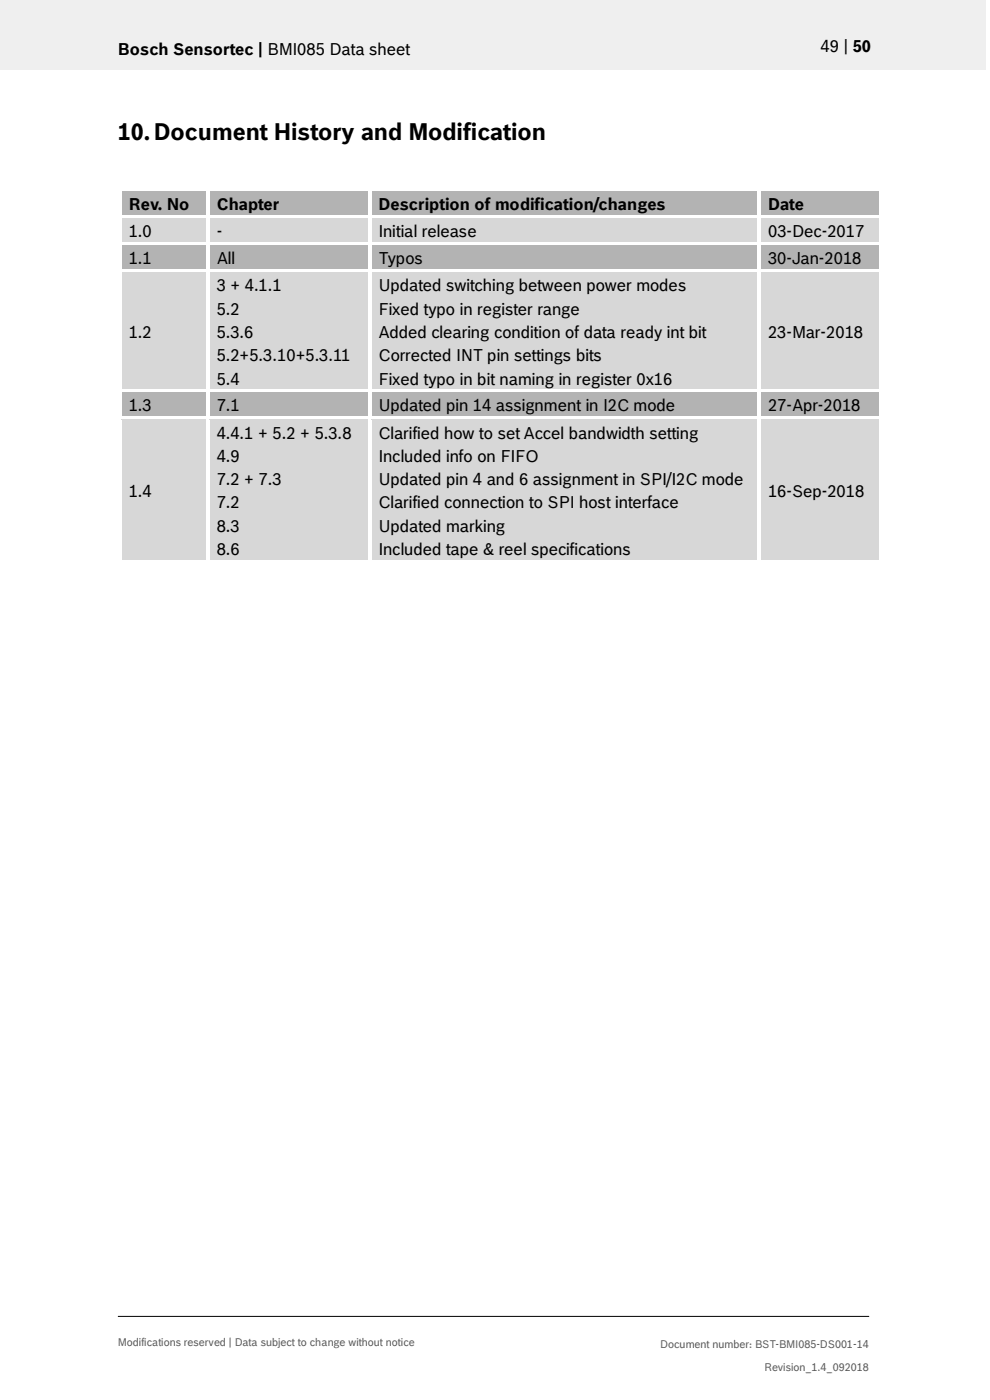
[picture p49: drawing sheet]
<svg xmlns="http://www.w3.org/2000/svg" width="210mm" height="297mm" viewBox="0 0 210 297" stroke-linecap="round" stroke-linejoin="round" font-family="sans-serif">
<defs><g id="words">
<text font-size="5" x="25" y="29.6">10.Document History and Modification</text>
<g font-size="3.5">
<text x="25" y="11.6">Bosch Sensortec | BMI085 Data sheet</text>
<text x="174.1" y="11">49 | 50</text>
<text x="27.3" y="44.6">Rev. No</text>
<text x="46" y="44.6">Chapter</text>
<text x="80.3" y="44.6">Description of modification/changes</text>
<text x="162.9" y="44.6">Date</text>
<text x="27.3" y="50.3">1.0</text>
<text x="46" y="50.3">-</text>
<text x="80.3" y="50.3">Initial release</text>
<text x="162.9" y="50.3">03-Dec-2017</text>
<text x="27.3" y="56.1">1.1</text>
<text x="46" y="56.1">All</text>
<text x="80.3" y="56.1">Typos</text>
<text x="162.9" y="56.1">30-Jan-2018</text>
<text x="46" y="61.8">3 + 4.1.1</text>
<text x="80.3" y="61.8">Updated switching between power modes</text>
<text x="27.3" y="71.7">1.2</text>
<text x="46" y="66.8">5.2</text>
<text x="46" y="71.7">5.3.6</text>
<text x="80.3" y="66.8">Fixed typo in register range</text>
<text x="80.3" y="71.7">Added clearing condition of data ready int bit</text>
<text x="162.9" y="71.7">23-Mar-2018</text>
<text x="46" y="76.6">5.2+5.3.10+5.3.11</text>
<text x="80.3" y="76.6">Corrected INT pin settings bits</text>
<text x="46" y="81.6">5.4</text>
<text x="80.3" y="81.6">Fixed typo in bit naming in register 0x16</text>
<text x="27.3" y="87.3">1.3</text>
<text x="46" y="87.3">7.1</text>
<text x="80.3" y="87.3">Updated pin 14 assignment in I2C mode</text>
<text x="162.9" y="87.3">27-Apr-2018</text>
<text x="46" y="93">4.4.1 + 5.2 + 5.3.8</text>
<text x="80.3" y="93">Clarified how to set Accel bandwidth setting</text>
<text x="46" y="98">4.9</text>
<text x="80.3" y="98">Included info on FIFO</text>
<text x="27.3" y="105.4">1.4</text>
<text x="46" y="102.9">7.2 + 7.3</text>
<text x="46" y="107.9">7.2</text>
<text x="80.3" y="102.9">Updated pin 4 and 6 assignment in SPI/I2C mode</text>
<text x="80.3" y="107.9">Clarified connection to SPI host interface</text>
<text x="162.9" y="105.4">16-Sep-2018</text>
<text x="46" y="112.8">8.3</text>
<text x="80.3" y="112.8">Updated marking</text>
<text x="46" y="117.7">8.6</text>
<text x="80.3" y="117.7">Included tape &amp; reel specifications</text>
</g>
<g font-size="2.3" fill="#535f6b">
<text x="25" y="285.5">Modifications reserved | Data subject to change without notice</text>
<text x="140.1" y="285.9">Document number: BST-BMI085-DS001-14</text>
<text x="162.1" y="290.9">Revision_1.4_092018</text>
</g>
</g></defs>
<path d="M0 0h209.1v14.8h-209.1z" fill="#efeff0"/>
<path d="M25 279.3h159.4" fill="none" stroke="#000" stroke-width=".21"/>
<g fill="#b2b3b5">
<path d="M25.8 40.6h17.9v5h-17.9z" fill-rule="evenodd"/>
<path d="M44.4 40.6h33.6v5h-33.6z" fill-rule="evenodd"/>
<path d="M78.8 40.6h81.9v5h-81.9z" fill-rule="evenodd"/>
<path d="M161.4 40.6h25.1v5h-25.1z" fill-rule="evenodd"/>
</g>
<g fill="#b2b3b5">
<path d="M27.3 40.6h14.9v5h-14.9z"/>
<path d="M46 40.6h30.5v5h-30.5z"/>
<path d="M80.3 40.6h78.8v5h-78.8z"/>
<path d="M162.9 40.6h22.1v5h-22.1z"/>
</g>
<g fill="#fff">
<path d="M25.1 39.9h.7v.8h-.7z" fill-rule="evenodd"/>
<path d="M25.1 39.9h.7v.7h-.7z" fill-rule="evenodd"/>
<path d="M25.8 39.9h17.9v.7h-17.9z" fill-rule="evenodd"/>
</g>
<path d="M25.8 40.7h17.9" fill="none" stroke="#b2b3b5" stroke-width=".21"/>
<path d="M43.7 40.6l.7 .1z" fill="#fff"/>
<g fill="#fff">
<path d="M43.7 39.9h.7v.7h-.7z" fill-rule="evenodd"/>
<path d="M44.4 39.9h33.7v.7h-33.7z" fill-rule="evenodd"/>
</g>
<path d="M44.4 40.7h33.7" fill="none" stroke="#b2b3b5" stroke-width=".21"/>
<path d="M78.1 40.6l.7 .1z" fill="#fff"/>
<g fill="#fff">
<path d="M78.1 39.9h.7v.7h-.7z" fill-rule="evenodd"/>
<path d="M78.8 39.9h81.9v.7h-81.9z" fill-rule="evenodd"/>
</g>
<path d="M78.8 40.7h81.9" fill="none" stroke="#b2b3b5" stroke-width=".21"/>
<path d="M160.7 40.6l.7 .1z" fill="#fff"/>
<g fill="#fff">
<path d="M160.7 39.9h.7v.7h-.7z" fill-rule="evenodd"/>
<path d="M161.4 39.9h25.1v.7h-25.1z" fill-rule="evenodd"/>
</g>
<path d="M161.4 40.7h25.1" fill="none" stroke="#b2b3b5" stroke-width=".21"/>
<g fill="#fff">
<path d="M186.5 39.9h.8v.8h-.8z" fill-rule="evenodd"/>
<path d="M186.5 39.9h.8v.7h-.8z" fill-rule="evenodd"/>
<path d="M25.1 40.7h.7v4.9h-.7z" fill-rule="evenodd"/>
<path d="M43.7 40.7h.7v4.9h-.7z" fill-rule="evenodd"/>
<path d="M78.1 40.7h.7v4.9h-.7z" fill-rule="evenodd"/>
<path d="M160.7 40.7h.7v4.9h-.7z" fill-rule="evenodd"/>
<path d="M186.5 40.7h.8v4.9h-.8z" fill-rule="evenodd"/>
</g>
<g fill="#d7d7da">
<path d="M25.8 46.4h17.9v4.9h-17.9z" fill-rule="evenodd"/>
<path d="M44.4 46.4h33.6v4.9h-33.6z" fill-rule="evenodd"/>
<path d="M78.8 46.4h81.9v4.9h-81.9z" fill-rule="evenodd"/>
<path d="M161.4 46.4h25.1v4.9h-25.1z" fill-rule="evenodd"/>
</g>
<g fill="#d7d7da">
<path d="M27.3 46.4h14.9v4.9h-14.9z"/>
<path d="M46 46.4h30.5v4.9h-30.5z"/>
<path d="M80.3 46.4h78.8v4.9h-78.8z"/>
<path d="M162.9 46.4h22.1v4.9h-22.1z"/>
</g>
<g fill="#fff">
<path d="M25.1 45.6h.7v.8h-.7z" fill-rule="evenodd"/>
<path d="M25.8 45.6h17.9v.8h-17.9z" fill-rule="evenodd"/>
</g>
<path d="M25.8 46.4h17.9" fill="none" stroke="#d7d7da" stroke-width=".21"/>
<g fill="#fff">
<path d="M43.7 45.6h.7v.8h-.7z" fill-rule="evenodd"/>
<path d="M44.4 45.6h33.7v.8h-33.7z" fill-rule="evenodd"/>
</g>
<path d="M44.4 46.4h33.7" fill="none" stroke="#d7d7da" stroke-width=".21"/>
<g fill="#fff">
<path d="M78.1 45.6h.7v.8h-.7z" fill-rule="evenodd"/>
<path d="M78.8 45.6h81.9v.8h-81.9z" fill-rule="evenodd"/>
</g>
<path d="M78.8 46.4h81.9" fill="none" stroke="#d7d7da" stroke-width=".21"/>
<g fill="#fff">
<path d="M160.7 45.6h.7v.8h-.7z" fill-rule="evenodd"/>
<path d="M161.4 45.6h25.1v.8h-25.1z" fill-rule="evenodd"/>
</g>
<path d="M161.4 46.4h25.1" fill="none" stroke="#d7d7da" stroke-width=".21"/>
<g fill="#fff">
<path d="M186.5 45.6h.8v.8h-.8z" fill-rule="evenodd"/>
<path d="M25.1 46.4h.7v4.9h-.7z" fill-rule="evenodd"/>
<path d="M43.7 46.4h.7v4.9h-.7z" fill-rule="evenodd"/>
<path d="M78.1 46.4h.7v4.9h-.7z" fill-rule="evenodd"/>
<path d="M160.7 46.4h.7v4.9h-.7z" fill-rule="evenodd"/>
<path d="M186.5 46.4h.8v4.9h-.8z" fill-rule="evenodd"/>
</g>
<g fill="#b2b3b5">
<path d="M25.8 52.1h17.9v5h-17.9z" fill-rule="evenodd"/>
<path d="M44.4 52.1h33.6v5h-33.6z" fill-rule="evenodd"/>
<path d="M78.8 52.1h81.9v5h-81.9z" fill-rule="evenodd"/>
<path d="M161.4 52.1h25.1v5h-25.1z" fill-rule="evenodd"/>
</g>
<g fill="#b2b3b5">
<path d="M27.3 52.1h14.9v5h-14.9z"/>
<path d="M46 52.1h30.5v5h-30.5z"/>
<path d="M80.3 52.1h78.8v5h-78.8z"/>
<path d="M162.9 52.1h22.1v5h-22.1z"/>
</g>
<g fill="#fff">
<path d="M25.1 51.3h.7v.8h-.7z" fill-rule="evenodd"/>
<path d="M25.8 51.3h17.9v.8h-17.9z" fill-rule="evenodd"/>
</g>
<path d="M25.8 52.1h17.9" fill="none" stroke="#b2b3b5" stroke-width=".21"/>
<g fill="#fff">
<path d="M43.7 51.3h.7v.8h-.7z" fill-rule="evenodd"/>
<path d="M44.4 51.3h33.7v.8h-33.7z" fill-rule="evenodd"/>
</g>
<path d="M44.4 52.1h33.7" fill="none" stroke="#b2b3b5" stroke-width=".21"/>
<g fill="#fff">
<path d="M78.1 51.3h.7v.8h-.7z" fill-rule="evenodd"/>
<path d="M78.8 51.3h81.9v.8h-81.9z" fill-rule="evenodd"/>
</g>
<path d="M78.8 52.1h81.9" fill="none" stroke="#b2b3b5" stroke-width=".21"/>
<g fill="#fff">
<path d="M160.7 51.3h.7v.8h-.7z" fill-rule="evenodd"/>
<path d="M161.4 51.3h25.1v.8h-25.1z" fill-rule="evenodd"/>
</g>
<path d="M161.4 52.1h25.1" fill="none" stroke="#b2b3b5" stroke-width=".21"/>
<g fill="#fff">
<path d="M186.5 51.3h.8v.8h-.8z" fill-rule="evenodd"/>
<path d="M25.1 52.1h.7v5h-.7z" fill-rule="evenodd"/>
<path d="M43.7 52.1h.7v5h-.7z" fill-rule="evenodd"/>
<path d="M78.1 52.1h.7v5h-.7z" fill-rule="evenodd"/>
<path d="M160.7 52.1h.7v5h-.7z" fill-rule="evenodd"/>
<path d="M186.5 52.1h.8v5h-.8z" fill-rule="evenodd"/>
</g>
<g fill="#d7d7da">
<path d="M25.8 57.9h17.9v24.6h-17.9z" fill-rule="evenodd"/>
<path d="M27.3 67.7h14.9v5h-14.9z" fill-rule="evenodd"/>
<path d="M44.4 57.9h33.6v24.6h-33.6z" fill-rule="evenodd"/>
<path d="M46 62.8h30.5v4.9h-30.5z" fill-rule="evenodd"/>
<path d="M46 67.7h30.5v5h-30.5z" fill-rule="evenodd"/>
<path d="M46 72.7h30.5v4.9h-30.5z" fill-rule="evenodd"/>
<path d="M78.8 57.9h81.9v24.6h-81.9z" fill-rule="evenodd"/>
<path d="M80.3 62.8h78.8v4.9h-78.8z" fill-rule="evenodd"/>
<path d="M80.3 67.7h78.8v5h-78.8z" fill-rule="evenodd"/>
<path d="M80.3 72.7h78.8v4.9h-78.8z" fill-rule="evenodd"/>
<path d="M161.4 57.9h25.1v24.6h-25.1z" fill-rule="evenodd"/>
<path d="M162.9 67.7h22.1v5h-22.1z" fill-rule="evenodd"/>
</g>
<g fill="#d7d7da">
<path d="M46 57.9h30.5v4.9h-30.5z"/>
<path d="M46 77.6h30.5v4.9h-30.5z"/>
<path d="M80.3 57.9h78.8v4.9h-78.8z"/>
<path d="M80.3 77.6h78.8v4.9h-78.8z"/>
</g>
<g fill="#fff">
<path d="M25.1 57.1h.7v.8h-.7z" fill-rule="evenodd"/>
<path d="M25.8 57.1h17.9v.7h-17.9z" fill-rule="evenodd"/>
</g>
<path d="M25.8 57.8h17.9" fill="none" stroke="#d7d7da" stroke-width=".21"/>
<g fill="#fff">
<path d="M43.7 57.1h.7v.8h-.7z" fill-rule="evenodd"/>
<path d="M44.4 57.1h33.7v.7h-33.7z" fill-rule="evenodd"/>
</g>
<path d="M44.4 57.8h33.7" fill="none" stroke="#d7d7da" stroke-width=".21"/>
<g fill="#fff">
<path d="M78.1 57.1h.7v.8h-.7z" fill-rule="evenodd"/>
<path d="M78.8 57.1h81.9v.7h-81.9z" fill-rule="evenodd"/>
</g>
<path d="M78.8 57.8h81.9" fill="none" stroke="#d7d7da" stroke-width=".21"/>
<g fill="#fff">
<path d="M160.7 57.1h.7v.8h-.7z" fill-rule="evenodd"/>
<path d="M161.4 57.1h25.1v.7h-25.1z" fill-rule="evenodd"/>
</g>
<path d="M161.4 57.8h25.1" fill="none" stroke="#d7d7da" stroke-width=".21"/>
<g fill="#fff">
<path d="M186.5 57.1h.8v.8h-.8z" fill-rule="evenodd"/>
<path d="M25.1 57.9h.7v24.6h-.7z" fill-rule="evenodd"/>
<path d="M43.7 57.9h.7v24.6h-.7z" fill-rule="evenodd"/>
<path d="M78.1 57.9h.7v24.6h-.7z" fill-rule="evenodd"/>
<path d="M160.7 57.9h.7v24.6h-.7z" fill-rule="evenodd"/>
<path d="M186.5 57.9h.8v24.6h-.8z" fill-rule="evenodd"/>
</g>
<g fill="#b2b3b5">
<path d="M25.8 83.4h17.9v4.9h-17.9z" fill-rule="evenodd"/>
<path d="M44.4 83.4h33.6v4.9h-33.6z" fill-rule="evenodd"/>
<path d="M78.8 83.4h81.9v4.9h-81.9z" fill-rule="evenodd"/>
<path d="M161.4 83.4h25.1v4.9h-25.1z" fill-rule="evenodd"/>
</g>
<g fill="#b2b3b5">
<path d="M27.3 83.4h14.9v4.9h-14.9z"/>
<path d="M46 83.4h30.5v4.9h-30.5z"/>
<path d="M80.3 83.4h78.8v4.9h-78.8z"/>
<path d="M162.9 83.4h22.1v4.9h-22.1z"/>
</g>
<g fill="#fff">
<path d="M25.1 82.5h.7v.9h-.7z" fill-rule="evenodd"/>
<path d="M25.8 82.5h17.9v.8h-17.9z" fill-rule="evenodd"/>
</g>
<path d="M25.8 83.3h17.9" fill="none" stroke="#b2b3b5" stroke-width=".21"/>
<g fill="#fff">
<path d="M43.7 82.5h.7v.9h-.7z" fill-rule="evenodd"/>
<path d="M44.4 82.5h33.7v.8h-33.7z" fill-rule="evenodd"/>
</g>
<path d="M44.4 83.3h33.7" fill="none" stroke="#b2b3b5" stroke-width=".21"/>
<g fill="#fff">
<path d="M78.1 82.5h.7v.9h-.7z" fill-rule="evenodd"/>
<path d="M78.8 82.5h81.9v.8h-81.9z" fill-rule="evenodd"/>
</g>
<path d="M78.8 83.3h81.9" fill="none" stroke="#b2b3b5" stroke-width=".21"/>
<g fill="#fff">
<path d="M160.7 82.5h.7v.9h-.7z" fill-rule="evenodd"/>
<path d="M161.4 82.5h25.1v.8h-25.1z" fill-rule="evenodd"/>
</g>
<path d="M161.4 83.3h25.1" fill="none" stroke="#b2b3b5" stroke-width=".21"/>
<g fill="#fff">
<path d="M186.5 82.5h.8v.9h-.8z" fill-rule="evenodd"/>
<path d="M25.1 83.4h.7v4.9h-.7z" fill-rule="evenodd"/>
<path d="M43.7 83.4h.7v4.9h-.7z" fill-rule="evenodd"/>
<path d="M78.1 83.4h.7v4.9h-.7z" fill-rule="evenodd"/>
<path d="M160.7 83.4h.7v4.9h-.7z" fill-rule="evenodd"/>
<path d="M186.5 83.4h.8v4.9h-.8z" fill-rule="evenodd"/>
</g>
<g fill="#d7d7da">
<path d="M25.8 89.1h17.9v29.6h-17.9z" fill-rule="evenodd"/>
<path d="M27.3 101.4h14.9v4.9h-14.9z" fill-rule="evenodd"/>
<path d="M44.4 89.1h33.6v29.6h-33.6z" fill-rule="evenodd"/>
<path d="M46 94h30.5v4.9h-30.5z" fill-rule="evenodd"/>
<path d="M46 98.9h30.5v5h-30.5z" fill-rule="evenodd"/>
<path d="M46 103.9h30.5v4.9h-30.5z" fill-rule="evenodd"/>
<path d="M46 108.8h30.5v4.9h-30.5z" fill-rule="evenodd"/>
<path d="M78.8 89.1h81.9v29.6h-81.9z" fill-rule="evenodd"/>
<path d="M80.3 94h78.8v4.9h-78.8z" fill-rule="evenodd"/>
<path d="M80.3 98.9h78.8v5h-78.8z" fill-rule="evenodd"/>
<path d="M80.3 103.9h78.8v4.9h-78.8z" fill-rule="evenodd"/>
<path d="M80.3 108.8h78.8v4.9h-78.8z" fill-rule="evenodd"/>
<path d="M161.4 89.1h25.1v29.6h-25.1z" fill-rule="evenodd"/>
<path d="M162.9 101.4h22.1v4.9h-22.1z" fill-rule="evenodd"/>
</g>
<g fill="#d7d7da">
<path d="M46 89.1h30.5v4.9h-30.5z"/>
<path d="M46 113.7h30.5v5h-30.5z"/>
<path d="M80.3 89.1h78.8v4.9h-78.8z"/>
<path d="M80.3 113.7h78.8v5h-78.8z"/>
</g>
<g fill="#fff">
<path d="M25.1 88.3h.7v.8h-.7z" fill-rule="evenodd"/>
<path d="M25.8 88.3h17.9v.7h-17.9z" fill-rule="evenodd"/>
</g>
<path d="M25.8 89h17.9" fill="none" stroke="#d7d7da" stroke-width=".21"/>
<g fill="#fff">
<path d="M43.7 88.3h.7v.8h-.7z" fill-rule="evenodd"/>
<path d="M44.4 88.3h33.7v.7h-33.7z" fill-rule="evenodd"/>
</g>
<path d="M44.4 89h33.7" fill="none" stroke="#d7d7da" stroke-width=".21"/>
<g fill="#fff">
<path d="M78.1 88.3h.7v.8h-.7z" fill-rule="evenodd"/>
<path d="M78.8 88.3h81.9v.7h-81.9z" fill-rule="evenodd"/>
</g>
<path d="M78.8 89h81.9" fill="none" stroke="#d7d7da" stroke-width=".21"/>
<g fill="#fff">
<path d="M160.7 88.3h.7v.8h-.7z" fill-rule="evenodd"/>
<path d="M161.4 88.3h25.1v.7h-25.1z" fill-rule="evenodd"/>
</g>
<path d="M161.4 89h25.1" fill="none" stroke="#d7d7da" stroke-width=".21"/>
<g fill="#fff">
<path d="M186.5 88.3h.8v.8h-.8z" fill-rule="evenodd"/>
<path d="M25.1 89.1h.7v29.6h-.7z" fill-rule="evenodd"/>
<path d="M25.1 118.7h.7v.8h-.7z" fill-rule="evenodd"/>
<path d="M25.1 118.7h.7v.8h-.7z" fill-rule="evenodd"/>
<path d="M25.8 118.7h17.9v.8h-17.9z" fill-rule="evenodd"/>
<path d="M43.7 89.1h.7v29.6h-.7z" fill-rule="evenodd"/>
<path d="M43.7 118.7h.7v.8h-.7z" fill-rule="evenodd"/>
<path d="M44.4 118.7h33.7v.8h-33.7z" fill-rule="evenodd"/>
<path d="M78.1 89.1h.7v29.6h-.7z" fill-rule="evenodd"/>
<path d="M78.1 118.7h.7v.8h-.7z" fill-rule="evenodd"/>
<path d="M78.8 118.7h81.9v.8h-81.9z" fill-rule="evenodd"/>
<path d="M160.7 89.1h.7v29.6h-.7z" fill-rule="evenodd"/>
<path d="M160.7 118.7h.7v.8h-.7z" fill-rule="evenodd"/>
<path d="M161.4 118.7h25.1v.8h-25.1z" fill-rule="evenodd"/>
<path d="M186.5 89.1h.8v29.6h-.8z" fill-rule="evenodd"/>
<path d="M186.5 118.7h.8v.8h-.8z" fill-rule="evenodd"/>
<path d="M186.5 118.7h.8v.8h-.8z" fill-rule="evenodd"/>
</g>
<use href="#words"/>
</svg>
